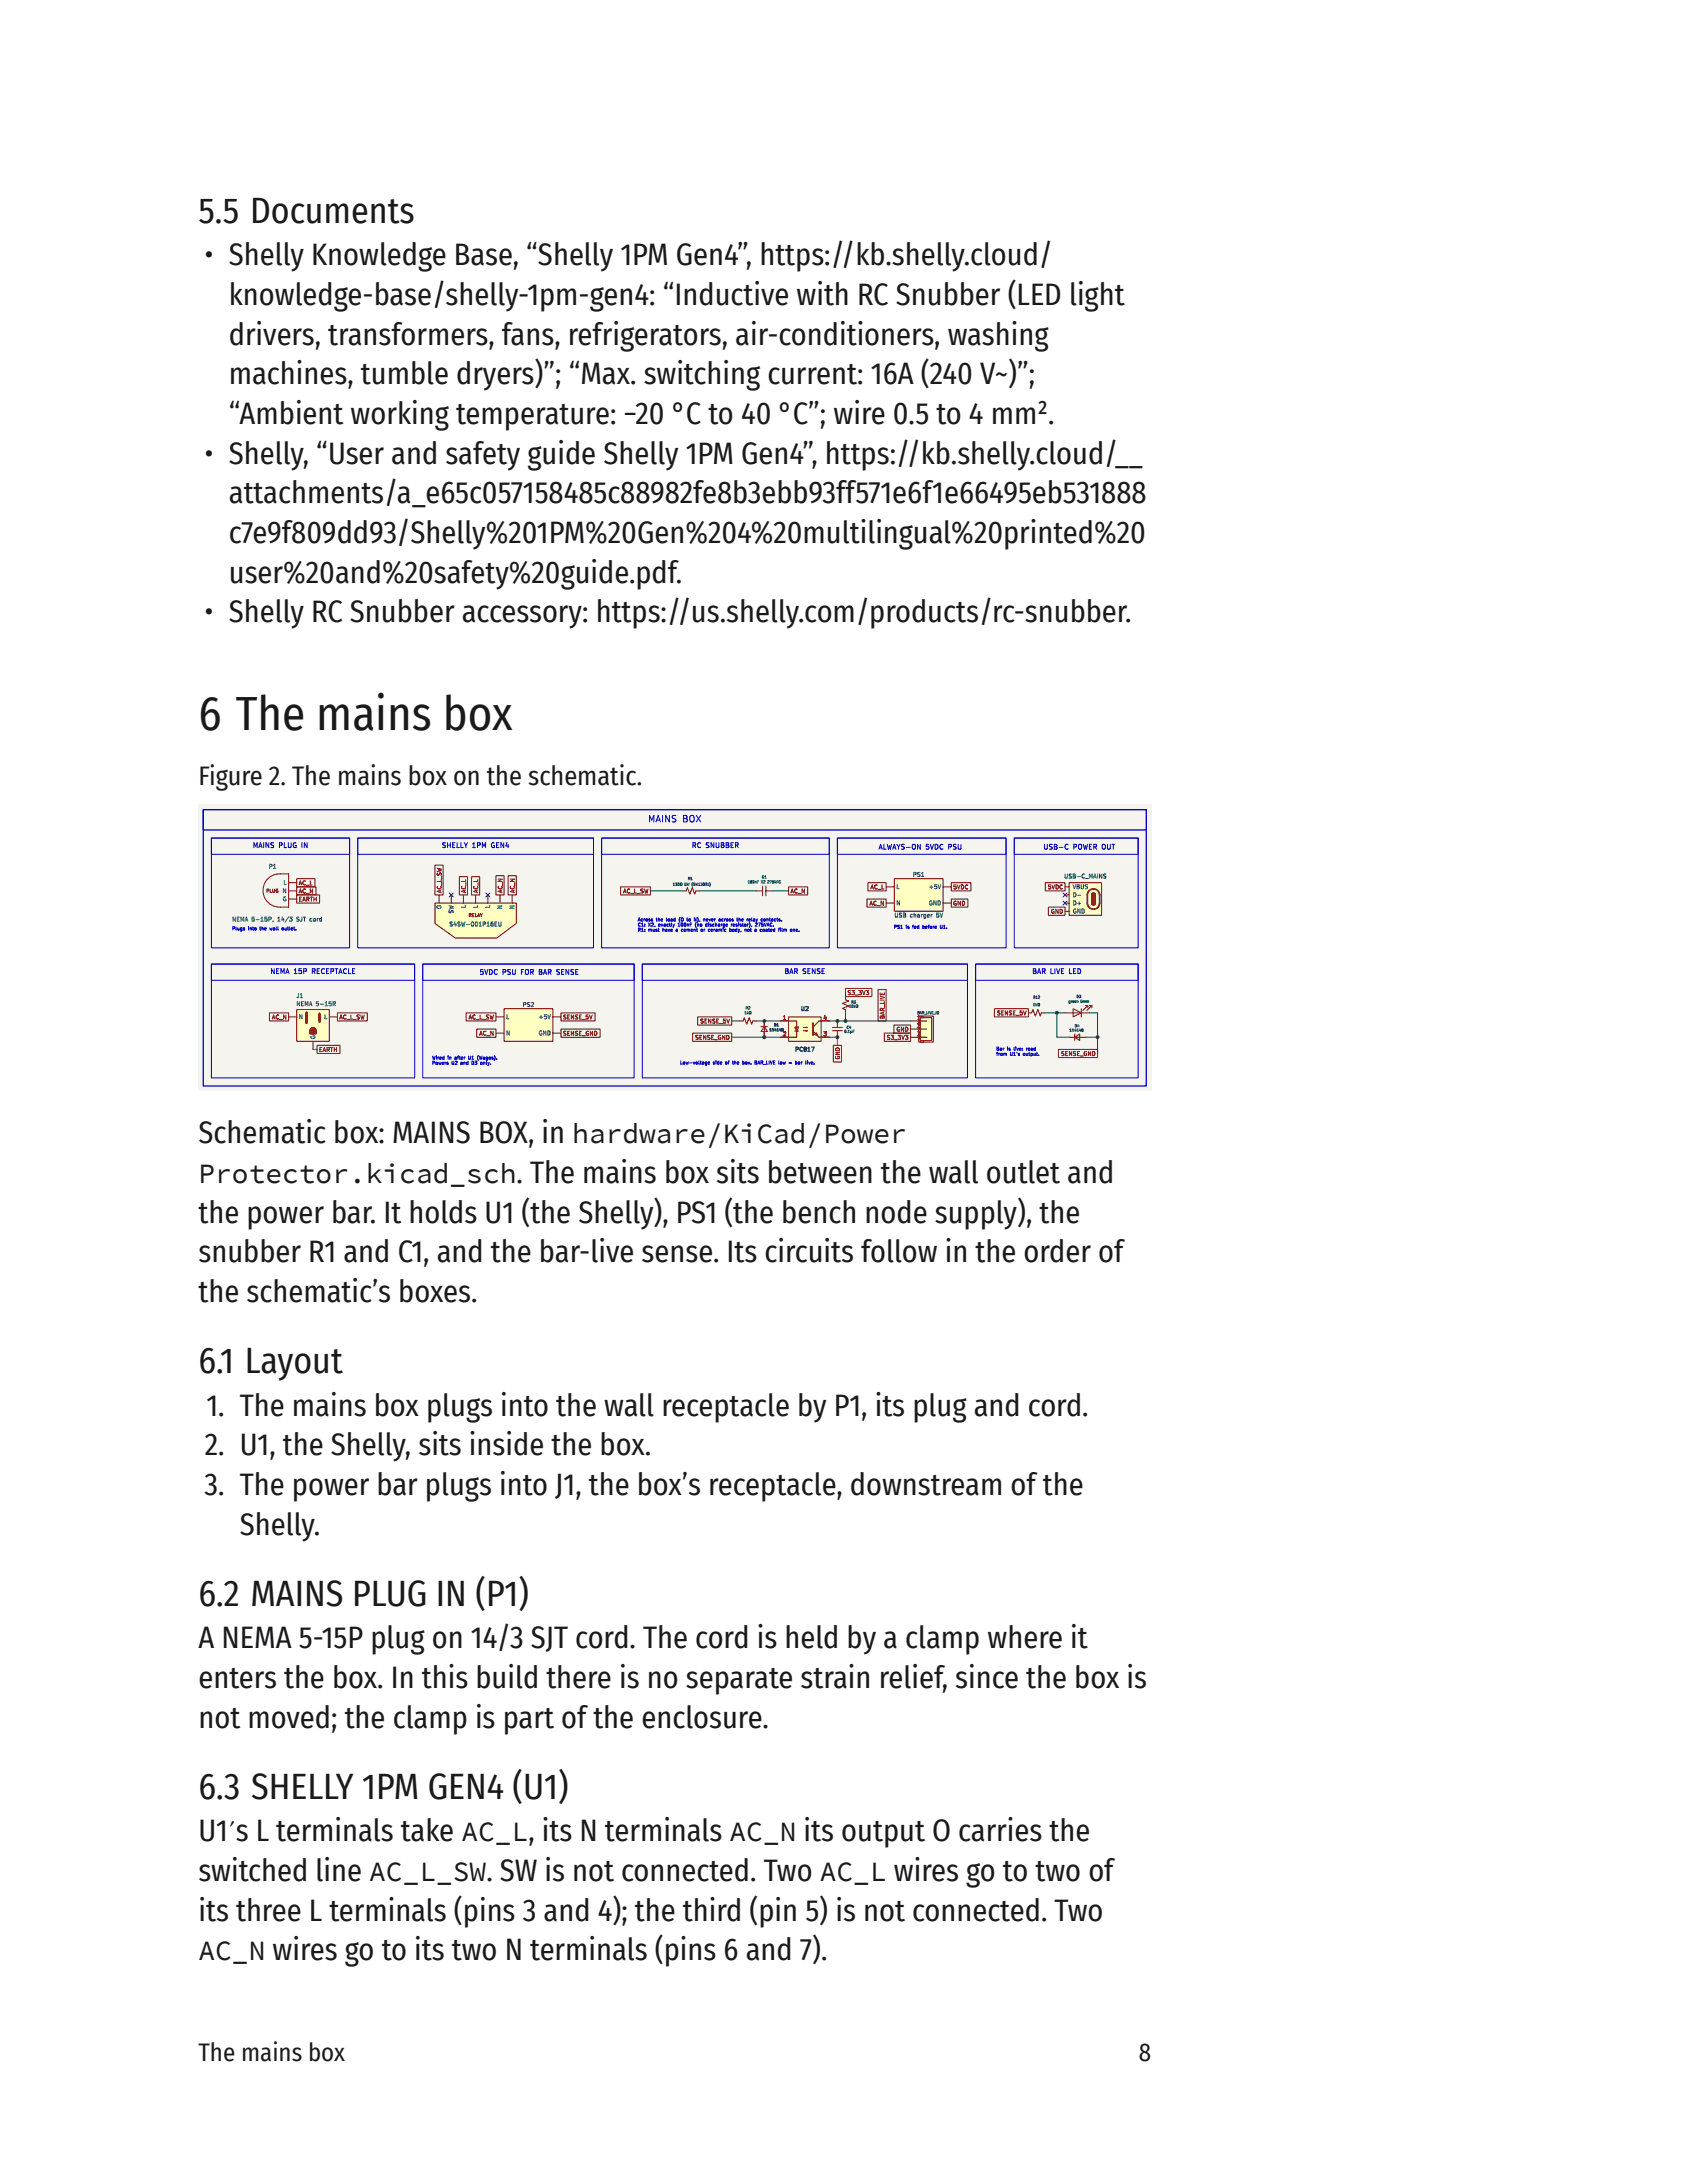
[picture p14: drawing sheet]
<svg xmlns="http://www.w3.org/2000/svg" width="216mm" height="279mm" viewBox="0 0 216 279" stroke-linecap="round" stroke-linejoin="round" font-family="sans-serif">
<defs><g id="words">
<text font-size="6" fill="#1a1a1a" x="25.4" y="93.4">6 The mains box</text>
<g font-size="4.6" fill="#1a1a1a">
<text x="25.4" y="28.6">5.5 Documents</text>
<text x="25.4" y="175.8">6.1 Layout</text>
<text x="25.4" y="205.5">6.2 MAINS PLUG IN (P1)</text>
<text x="25.4" y="230.2">6.3 SHELLY 1PM GEN4 (U1)</text>
</g>
<g font-size="3.9" fill="#1a1a1a">
<text x="26.2" y="34">• Shelly Knowledge Base, “Shelly 1PM Gen4”, https://kb.shelly.cloud/</text>
<text x="29.3" y="39.1">knowledge-base/shelly-1pm-gen4: “Inductive with RC Snubber (LED light</text>
<text x="29.3" y="44.1">drivers, transformers, fans, refrigerators, air-conditioners, washing</text>
<text x="29.3" y="49.2">machines, tumble dryers)”; “Max. switching current: 16A (240 V~)”;</text>
<text x="26.2" y="59.4">• Shelly, “User and safety guide Shelly 1PM Gen4”, https://kb.shelly.cloud/__</text>
<text x="29.3" y="54.3">“Ambient working temperature: −20 °C to 40 °C”; wire 0.5 to 4 mm².</text>
<text x="29.3" y="64.4">attachments/a_e65c057158485c88982fe8b3ebb93ff571e6f1e66495eb531888</text>
<text x="29.3" y="69.5">c7e9f809dd93/Shelly%201PM%20Gen%204%20multilingual%20printed%20</text>
<text x="29.3" y="74.6">user%20and%20safety%20guide.pdf.</text>
<text x="26.2" y="79.7">• Shelly RC Snubber accessory: https://us.shelly.com/products/rc-snubber.</text>
<text x="25.4" y="146.4">Schematic box: MAINS BOX, in hardware/KiCad/Power</text>
<text x="25.4" y="156.5">the power bar. It holds U1 (the Shelly), PS1 (the bench node supply), the</text>
<text x="25.4" y="161.6">snubber R1 and C1, and the bar-live sense. Its circuits follow in the order of</text>
<text x="25.4" y="166.7">the schematic’s boxes.</text>
<text x="26.4" y="181.2">1. The mains box plugs into the wall receptacle by P1, its plug and cord.</text>
<text x="26.2" y="191.3">3. The power bar plugs into J1, the box’s receptacle, downstream of the</text>
<text x="26.2" y="186.3">2. U1, the Shelly, sits inside the box.</text>
<text x="30.7" y="196.4">Shelly.</text>
<text x="25.4" y="211">A NEMA 5-15P plug on 14/3 SJT cord. The cord is held by a clamp where it</text>
<text x="25.4" y="216">enters the box. In this build there is no separate strain relief, since the box is</text>
<text x="25.4" y="221.1">not moved; the clamp is part of the enclosure.</text>
<text x="25.4" y="235.7">U1′s L terminals take AC_L, its N terminals AC_N its output O carries the</text>
<text x="25.4" y="240.7">switched line AC_L_SW. SW is not connected. Two AC_L wires go to two of</text>
<text x="25.4" y="245.8">its three L terminals (pins 3 and 4); the third (pin 5) is not connected. Two</text>
</g>
<g font-size="3.6" fill="#1a1a1a">
<text x="25.4" y="151.4">Protector.kicad_sch. The mains box sits between the wall outlet and</text>
<text x="25.4" y="250.9">AC_N wires go to its two N terminals (pins 6 and 7).</text>
</g>
<text font-size="3.4" fill="#1a1a1a" x="25.4" y="100.5">Figure 2. The mains box on the schematic.</text>
<g font-size="3.2" fill="#1a1a1a">
<text x="25.4" y="263.8">The mains box</text>
<text x="145.7" y="263.8">8</text>
</g>
<text font-size="1.1" fill="#0000c2" x="82.8" y="105.2">MAINS BOX</text>
<g font-size=".8" fill="#0000c2">
<text x="32.2" y="108.5">MAINS PLUG IN</text>
<text x="56.4" y="108.5">SHELLY 1PM GEN4</text>
<text x="88.4" y="108.5">RC SNUBBER</text>
<text x="112.3" y="108.7">ALWAYS-ON 5VDC PSU</text>
<text x="133.4" y="108.7">USB-C POWER OUT</text>
<text x="34.5" y="124.6">NEMA 15P RECEPTACLE</text>
<text x="61.2" y="124.7">5VDC PSU FOR BAR SENSE</text>
<text x="100.3" y="124.6">BAR SENSE</text>
<text x="132" y="124.6">BAR LIVE LED</text>
</g>
<g font-size=".7" fill="#006464">
<text x="34.3" y="111.2">P1</text>
<text x="36.2" y="113.2">L</text>
<text x="114.7" y="113.8">L</text>
<text x="116.8" y="112.2">PS1</text>
<text x="118.8" y="113.8">+5V</text>
<text x="136.1" y="112.4">USB-C_MAINS</text>
<text x="137.2" y="113.8">VBUS</text>
<text x="29.7" y="117.9">NEMA 5-15P, 14/3 SJT cord</text>
<text x="36.1" y="114.3">N</text>
<text x="36.1" y="115.3">G</text>
<text x="56.4" y="116.4" transform="rotate(-90 56.4 116.4)">O</text>
<text x="57.5" y="118.6">S4SW-001P16EU</text>
<text x="58" y="117" transform="rotate(-90 58 117)">SW</text>
<text x="59.6" y="116.3" transform="rotate(-90 59.6 116.3)">L</text>
<text x="61.1" y="116.3" transform="rotate(-90 61.1 116.3)">L</text>
<text x="62.7" y="116.3" transform="rotate(-90 62.7 116.3)">L</text>
<text x="64.3" y="116.4" transform="rotate(-90 64.3 116.4)">N</text>
<text x="65.8" y="116.4" transform="rotate(-90 65.8 116.4)">N</text>
<text x="114.4" y="117.4">USB charger 5V</text>
<text x="114.7" y="115.8">N</text>
<text x="118.8" y="115.8">GND</text>
<text x="137.2" y="114.8">D-</text>
<text x="137.2" y="115.8">D+</text>
<text x="137.2" y="116.9">GND</text>
<text x="37.9" y="127.7">J1</text>
<text x="37.9" y="128.7">NEMA 5-15R</text>
<text x="38.2" y="130.4">N</text>
<text x="41.4" y="130.4">L</text>
<text x="64.7" y="130.4">L</text>
<text x="66.8" y="128.9">PS2</text>
<text x="68.9" y="130.4">+5V</text>
<text x="102.4" y="129.4">U2</text>
<text x="40.3" y="133.1" transform="rotate(-90 40.3 133.1)">G</text>
<text x="64.7" y="132.5">N</text>
<text x="68.9" y="132.5">GND</text>
<text x="101.7" y="134.6">PC817</text>
</g>
<g font-size=".7" fill="#840000">
<text x="38.2" y="113.3">AC_L</text>
<text x="111.3" y="113.8">AC_L</text>
<text x="121.9" y="113.8">5VDC</text>
<text x="134" y="113.8">5VDC</text>
<text x="38.2" y="115.4">EARTH</text>
<text x="38.2" y="114.3">AC_N</text>
<text x="56.5" y="114.4" transform="rotate(-90 56.5 114.4)">AC_L_SW</text>
<text x="59.6" y="114.4" transform="rotate(-90 59.6 114.4)">AC_L</text>
<text x="61.2" y="114.4" transform="rotate(-90 61.2 114.4)">AC_L</text>
<text x="64.3" y="114.4" transform="rotate(-90 64.3 114.4)">AC_N</text>
<text x="65.8" y="114.4" transform="rotate(-90 65.8 114.4)">AC_N</text>
<text x="79.7" y="114.3">AC_L_SW</text>
<text x="101.1" y="114.3">AC_N</text>
<text x="111.2" y="115.9">AC_N</text>
<text x="121.9" y="115.9">GND</text>
<text x="134.4" y="116.9">GND</text>
<text x="34.8" y="130.4">AC_N</text>
<text x="43.4" y="130.4">AC_L_SW</text>
<text x="59.9" y="130.4">AC_L_SW</text>
<text x="72" y="130.4">SENSE_5V</text>
<text x="89.5" y="131">SENSE_5V</text>
<text x="113.2" y="130.5" transform="rotate(-90 113.2 130.5)">BAR_LIVE</text>
<text x="127.5" y="129.9">SENSE_5V</text>
<text x="40.8" y="134.6">EARTH</text>
<text x="61.3" y="132.5">AC_N</text>
<text x="72" y="132.5">SENSE_GND</text>
<text x="88.9" y="133.1">SENSE_GND</text>
<text x="107.5" y="135.7" transform="rotate(-90 107.5 135.7)">GND</text>
<text x="113.4" y="133.1">S3_3V3</text>
<text x="114.7" y="132">GND</text>
<text x="135.7" y="135.1">SENSE_GND</text>
</g>
<g font-size=".7" fill="#a90000">
<text x="100.1" y="130.6">1</text>
<text x="105.3" y="130.6">4</text>
<text x="117.3" y="131.6">2</text>
<text x="117.3" y="130.6">1</text>
<text x="100.1" y="132.6">2</text>
<text x="105.3" y="132.6">3</text>
<text x="117.3" y="132.6">3</text>
</g>
<text font-size=".7" fill="#009600" x="108.4" y="127.3">S3_3V3</text>
<g font-size=".5" fill="#0000c2">
<text x="29.7" y="119">Plugs into the wall outlet.</text>
<text x="81.6" y="117.9">Across the load (O to N), never across the relay contacts.</text>
<text x="81.6" y="118.5">C1: X2, exactly 100nF (no discharge resistor), 275VAC.</text>
<text x="81.6" y="119.2">R1: must have a cement or ceramic body, not a coated flm one.</text>
<text x="99.5" y="119.2">i</text>
<text x="114.3" y="118.8">PS1 is fed before U1.</text>
<text x="55.3" y="135.6">Wired in after U1 (Wagos).</text>
<text x="55.3" y="136.2">Powers U2 and D3 only.</text>
<text x="87" y="136.2">Low-voltage side of the box. BAR_LIVE low = bar live.</text>
<text x="127.5" y="134.4">Bar is live: read</text>
<text x="127.5" y="135.1">from U1's output.</text>
</g>
<g font-size=".5" fill="#840000">
<text x="34" y="114.2">PLUG</text>
<text x="59.9" y="117.4">RELAY</text>
</g>
<g font-size=".4" fill="#006464">
<text x="86" y="113.3">130Ω 5W (5W130RJ)</text>
<text x="88" y="112.6">R1</text>
<text x="95.6" y="113">100nF X2</text>
<text x="97.4" y="112.4">C1</text>
<text x="98.1" y="113">275VAC</text>
<text x="95.2" y="129.8">1kΩ</text>
<text x="95.4" y="129.2">R2</text>
<text x="98.4" y="132">1N4148</text>
<text x="99" y="131.3">D1</text>
<text x="108.3" y="131.7">C4</text>
<text x="108.6" y="129">10kΩ</text>
<text x="108.9" y="128.4">R3</text>
<text x="117.3" y="129.8">BAR_LIVE_IO</text>
<text x="132.1" y="128.7">1kΩ</text>
<text x="132.1" y="127.8">R12</text>
<text x="136.7" y="128.3">green 5mm</text>
<text x="137.5" y="131.5">D4</text>
<text x="137.7" y="127.7">D3</text>
<text x="108" y="132.2">0.1µF</text>
<text x="136.8" y="132">1N4148</text>
</g>
</g></defs>
<path d="M25.3 103h122.1v36.7h-122.1z" fill="#f5f4ef" stroke="#f5f4ef" stroke-width=".13"/>
<path d="M136.8 132.8h2.1M137.5 132.8l.7-.5v.9zM137.5 132.3v.9" fill="none" stroke="#840000" stroke-width=".13"/>
<path d="M38 129.2h4.1v4.1h-4.1z" fill="#ffffc2"/>
<g fill="#840000">
<path d="M39.6 131.9h.9v.4h-.9z"/>
<circle cx="40.1" cy="131.9" r=".42"/>
</g>
<g fill="none" stroke="#840000" stroke-width=".13">
<path d="M36.9 130.2h1.1M38 129.2h4.1v4.1h-4.1zM39.6 131.9h.9v.4h-.9zM40.1 133.3v1M42.1 130.2h1.1M131.6 129.6h.4l.2-.4 .3 .8 .3-.8 .3 .8 .2-.4h.4M136.3 129.6h3.1M137.3 129.1l1.1 .5-1.1 .6zM138.4 129.1v1.1M139.2 129v-.3h-.3h.3l-.6 .6M139.7 129v-.3h-.3h.3l-.6 .6"/>
<circle cx="40.1" cy="131.9" r=".42"/>
</g>
<path d="M39.2 129.6v1.3M40.9 129.7v1.1" fill="none" stroke="#840000" stroke-width=".31"/>
<path d="M55.7 115.6h10.4v2.6l-2.5 1.9h-5.3l-2.6-1.9z" fill-rule="evenodd" fill="#ffffc2"/>
<path d="M55.7 115.6h10.4v2.6l-2.5 1.9h-5.3l-2.6-1.9zM56.2 114.5v1.1M57.7 114.5v1.1M59.3 114.5v1.1M60.9 114.5v1.1M62.4 114.5v1.1M64 114.5v1.1M65.6 114.5v1.1" fill="none" stroke="#840000" stroke-width=".13"/>
<path d="M136.8 113h4.2v4.1h-4.2z" fill="#ffffc2"/>
<path d="M136.8 113h4.2v4.1h-4.2zM139.7 114.5a.26 .26 0 0 1 .2-.2 .26 .26 0 0 1 .3 .2" fill="none" stroke="#840000" stroke-width=".13"/>
<path d="M140.7 114.5v1.1" fill="none" stroke="#840000" stroke-width=".21"/>
<path d="M139.7 114.5h.5v1.1h-.5z" fill="#840000" stroke="#840000" stroke-width=".13"/>
<path d="M139.7 114.4a.26 .26 0 0 1 .3-.1 .26 .26 0 0 1 .2 .2h-.5z" fill="#840000"/>
<path d="M139.7 114.5a.26 .26 0 0 1 .2-.2 .26 .26 0 0 1 .3 .2M139.7 115.6a.26 .26 0 0 0 .2 .2 .26 .26 0 0 0 .3-.2" fill="none" stroke="#840000" stroke-width=".13"/>
<path d="M139.2 114.5a.78 .78 0 0 1 .7-.7 .78 .78 0 0 1 .8 .7M139.2 115.6a.78 .78 0 0 0 .7 .8 .78 .78 0 0 0 .8-.8" fill="none" stroke="#840000" stroke-width=".21"/>
<path d="M139.7 115.6h.5a.26 .26 0 0 1-.3 .2 .26 .26 0 0 1-.2-.2z" fill="#840000"/>
<path d="M34.2 112.5a2.14 2.14 0 0 1 1.7-.7h1v4.3a3 3 0 0 1-2.7-.7 2.14 2.14 0 0 1 0-2.9zM36.9 113h1.1M36.9 114h1.1M36.9 115.1h1.1M136.3 113.5h.5M136.3 114.5h.5M136.3 115.6h.5M136.3 116.6h.5M139.7 115.6a.26 .26 0 0 0 .2 .2 .26 .26 0 0 0 .3-.2" fill="none" stroke="#840000" stroke-width=".13"/>
<path d="M139.2 114.5v1.1" fill="none" stroke="#840000" stroke-width=".21"/>
<path d="M100.9 130.2h4.2v3.1h-4.2z" fill="#ffffc2"/>
<path d="M99.9 130.7h2.1v2.1h-2.1M100.9 130.2h4.2v3.1h-4.2zM101.7 131.5h.5l-.2 .5zM101.7 132h.5M102.8 131.5h.5M102.8 131.9h.5M104 132l.8 .8h1.3M106.1 130.7h-1.3l-.8 .8" fill="none" stroke="#840000" stroke-width=".13"/>
<path d="M104 130.9v1.6" fill="none" stroke="#840000" stroke-width=".21"/>
<path d="M104.3 132.4l.2-.2 .2 .4z" fill="#840000" stroke="#840000" stroke-width=".13"/>
<path d="M117.6 130h1.8v3.4h-1.8z" fill="#ffffc2"/>
<g fill="none" stroke="#840000" stroke-width=".13">
<path d="M87.4 114h.4l.2-.4 .3 .8 .3-.8 .3 .8 .2-.4h.4M96.8 114h.8M97.6 113.4v1.2M98 114h.8M94.7 130.7h.4l.2-.4 .3 .8 .3-.8 .3 .8 .1-.4h.5M97.4 131.4h.8M97.8 131.4l.4 .6h-.8zM97.8 130.7v2.1M106.5 131.5h1.3M107.2 130.7v.8M107.2 131.9v.9M108.2 127.6v.4l.4 .1-.8 .3 .8 .3-.8 .4 .4 .1v.4"/>
<path d="M116.5 132.8h2.1M116.5 131.7h2.1M116.5 130.7h2.1M117.6 132.5h.2v.5h-.2zM117.6 130.5h.2v.4h-.2zM117.6 130h1.8v3.4h-1.8zM117.8 133.2h.4v.2h-.4zM117.8 130.3h1.4v2.9h-1.4zM117.8 130h.4v.3h-.4z"/>
</g>
<path d="M98 113.4v1.2M106.5 131.9h1.3" fill="none" stroke="#840000" stroke-width=".14"/>
<path d="M64.5 129.1h6.3v4.2h-6.3z" fill="#ffffc2"/>
<path d="M63.5 130.2h1M63.5 132.2h1M64.5 129.1h6.3v4.2h-6.3zM70.8 130.2h1M70.8 132.2h1" fill="none" stroke="#840000" stroke-width=".13"/>
<path d="M114.5 112.5h6.2v4.1h-6.2z" fill="#ffffc2"/>
<g fill="none" stroke="#840000" stroke-width=".13">
<path d="M38 114.5h2.9v1.1h-2.9zM38 112.5h2.3v1h-2.3zM38 113.5h2.4v1h-2.4zM55.7 110.7h1v3.8h-1zM58.8 112.2h1v2.3h-1zM60.3 112.2h1.1v2.3h-1.1zM63.5 112.1h1v2.4h-1zM65 112.1h1.1v2.4h-1.1zM79.4 113.5h3.8v1h-3.8zM100.9 113.5h2.5v1h-2.5zM111 115.1h2.4v1h-2.4zM111.1 113h2.3v1h-2.3z"/>
<path d="M113.4 113.5h1.1M113.4 115.6h1.1M114.5 112.5h6.2v4.1h-6.2zM120.7 113.5h1M120.7 115.6h1M121.7 115.1h2.2v1h-2.2zM121.7 113h2.6v1h-2.6zM133.8 113h2.5v1h-2.5zM134.2 116.1h2.1v1h-2.1zM34.5 129.6h2.4v1.1h-2.4zM40.6 133.8h2.9v1h-2.9zM43.2 129.6h3.8v1.1h-3.8z"/>
<path d="M59.7 129.6h3.8v1.1h-3.8zM61 131.7h2.5v1.1h-2.5zM71.8 131.7h5v1.1h-5zM71.8 129.6h4.4v1.1h-4.4zM88.6 132.2h5v1.1h-5zM89.3 130.2h4.3v1h-4.3zM97.8 130.7v.7M97.8 132v.8M99.9 130.7h1M99.9 132.8h1M105.1 130.7h1M105.1 132.8h1"/>
<path d="M106.6 133.8h1.1v2.1h-1.1zM108.2 126.5h3.4v1.1h-3.4zM112.4 126.7h1v4h-1zM113.2 132.2h3.3v1.1h-3.3zM114.4 131.2h2.1v1h-2.1zM127.3 129.1h4.3v1.1h-4.3zM135.5 134.3h5v1.1h-5z"/>
</g>
<g fill="none" stroke="#009600" stroke-width=".13">
<path d="M83.2 114h4.2M89.5 114h7.3M98.8 114h2.1M40.1 134.3h.5M93.6 132.8h6.3M93.6 130.7h1.1M96.8 130.7h3.1M106.1 132.8h1.1v1M106.1 130.7h10.4M108.2 129.6v1.1M133.7 129.6h2.6M135.3 129.6v3.2h1.5"/>
<path d="M138.9 132.8h1.6M139.4 129.6h1.1v5.2"/>
</g>
<path d="M57.5 114.3l.5 .5M58 114.3l-.5 .5M62.2 114.3l.5 .5M62.7 114.3l-.5 .5M136.1 114.3l.5 .5M136.1 115.3l.5 .5M136.6 114.3l-.5 .5M136.6 115.3l-.5 .5" fill="none" stroke="#000084" stroke-width=".13"/>
<g fill="none" stroke="#0000c2" stroke-width=".13">
<path d="M27.1 107.3h17.6v14h-17.6zM27.1 107.3h17.6v2h-17.6zM45.8 107.3h30.2v14h-30.2zM45.8 107.3h30.2v2h-30.2zM77 107.3h29.1v14h-29.1zM77 107.3h29.1v2h-29.1zM107.2 107.3h21.6v14h-21.6zM107.2 107.3h21.6v2h-21.6zM129.8 107.3h15.9v2h-15.9zM129.8 107.3h15.9v14h-15.9zM27.1 123.4h26v14.6h-26zM27.1 123.4h26v2.1h-26z"/>
<path d="M54.1 123.4h27.1v14.6h-27.1zM54.1 123.4h27.1v2.1h-27.1zM82.2 123.4h41.6v2.1h-41.6zM82.2 123.4h41.6v14.6h-41.6zM124.9 123.4h20.8v2.1h-20.8zM124.9 123.4h20.8v14.6h-20.8z"/>
</g>
<path d="M26 103.6h120.7v35.4h-120.7zM26 103.6h120.7v2.6h-120.7z" fill="none" stroke="#0000c2" stroke-width=".16"/>
<g fill="#009600" stroke="#009600" stroke-width=".13">
<circle cx="108.2" cy="130.7" r=".19"/>
<circle cx="107.2" cy="130.7" r=".19"/>
<circle cx="97.8" cy="132.8" r=".19"/>
<circle cx="107.2" cy="132.8" r=".19"/>
<circle cx="97.8" cy="130.7" r=".19"/>
<circle cx="140.5" cy="132.8" r=".19"/>
<circle cx="135.3" cy="129.6" r=".19"/>
</g>
<use href="#words"/>
</svg>
